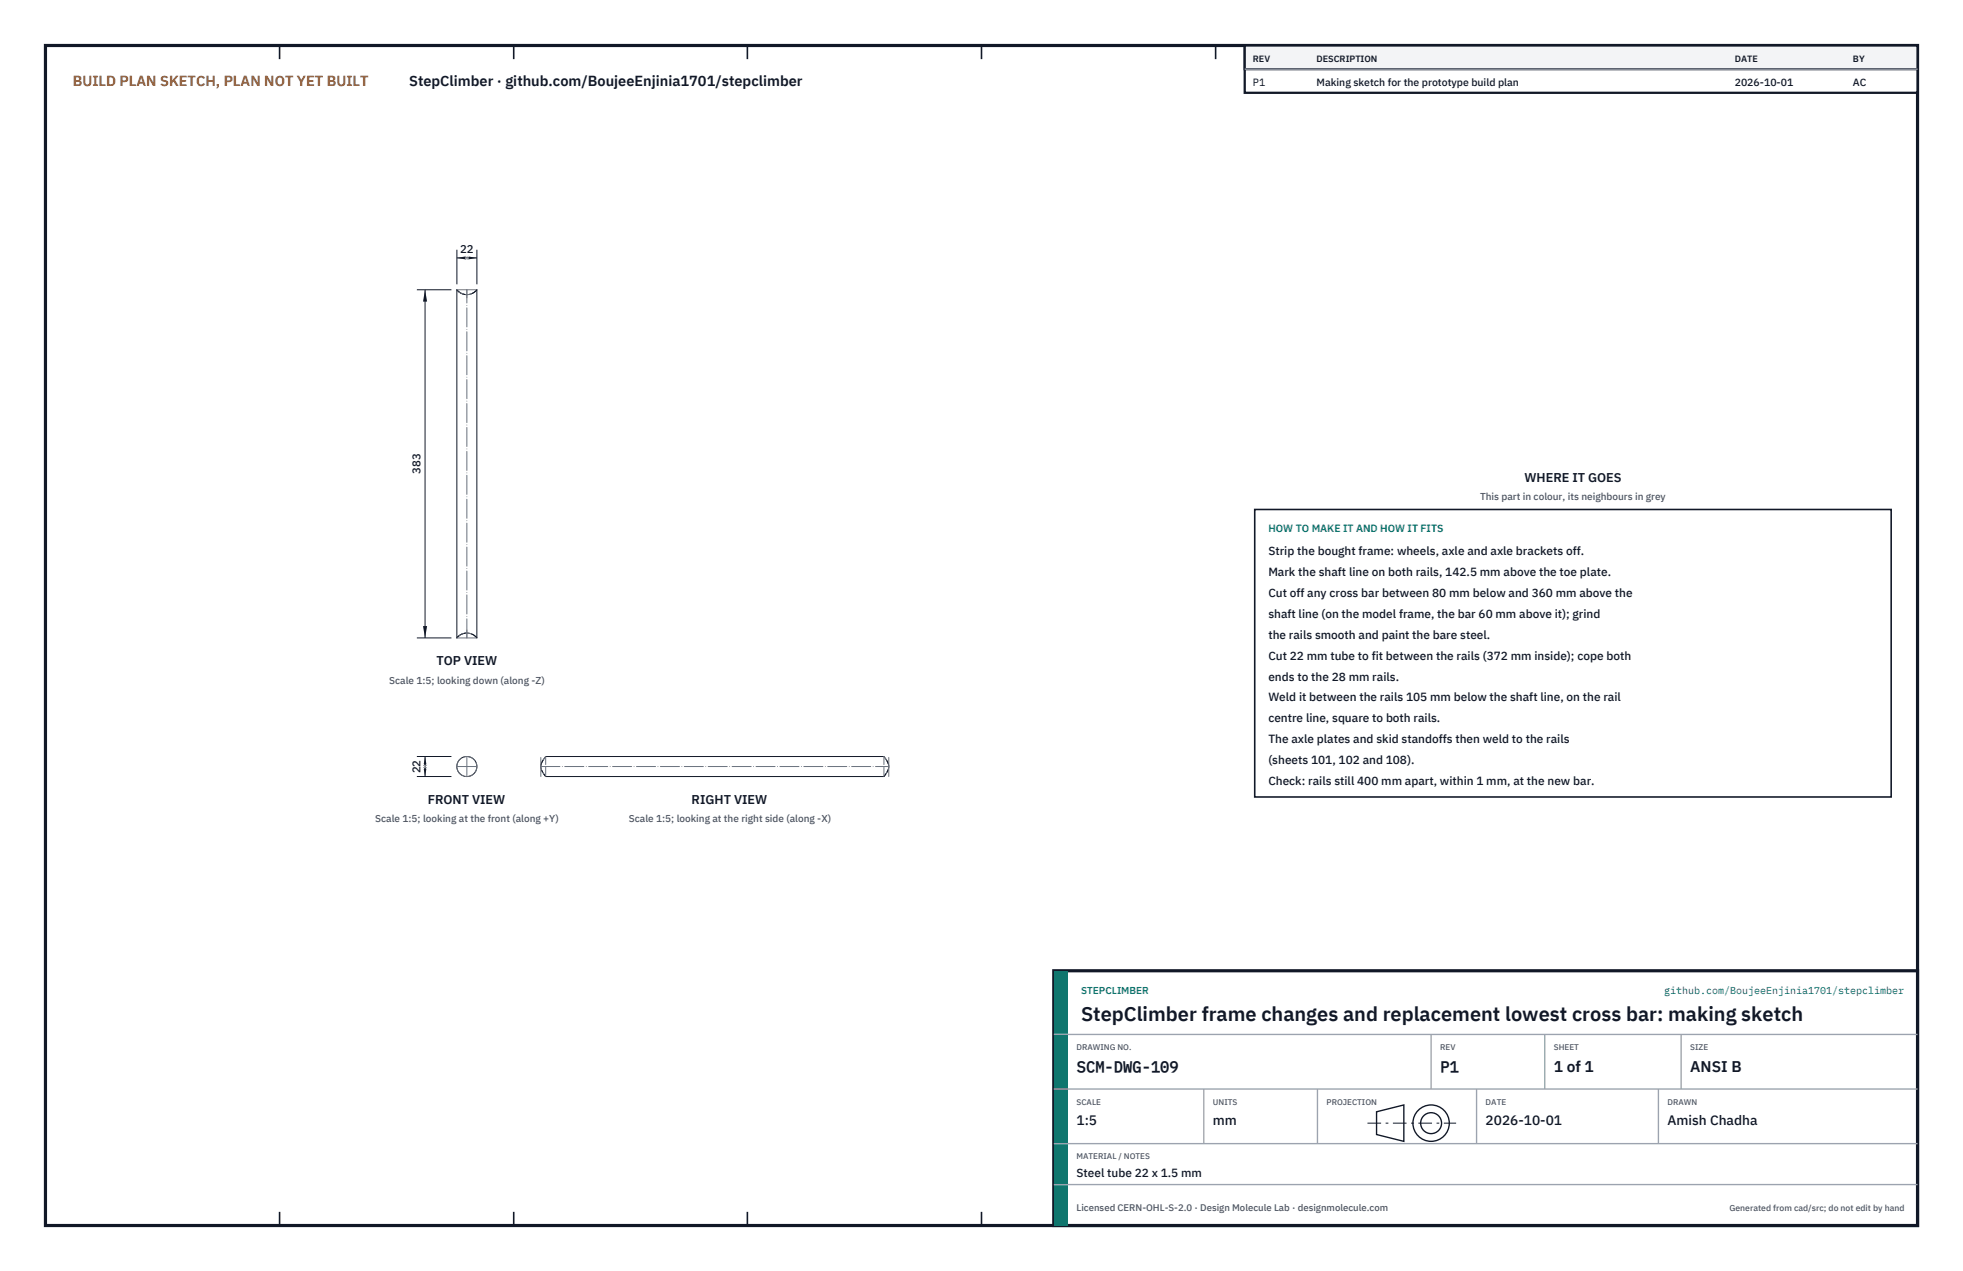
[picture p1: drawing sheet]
<svg xmlns="http://www.w3.org/2000/svg" width="432mm" height="279mm" viewBox="0 0 432 279" stroke-linecap="round" stroke-linejoin="round" font-family="sans-serif">
<defs><g id="words">
<text font-size="4.4" fill="#111827" x="237.8" y="224.4">StepClimber frame changes and replacement lowest cross bar: making sketch</text>
<g font-size="3.4" fill="#111827">
<text x="236.8" y="235.6">SCM-DWG-109</text>
<text x="316.8" y="235.6">P1</text>
<text x="341.8" y="235.6">1 of 1</text>
<text x="371.8" y="235.6">ANSI B</text>
</g>
<text font-size="3.2" fill="#b45309" x="16" y="19">BUILD PLAN SKETCH, PLAN NOT YET BUILT</text>
<text font-size="3.2" fill="#111827" x="90" y="19">StepClimber · github.com/BoujeeEnjinia1701/stepclimber</text>
<g font-size="3" fill="#111827">
<text x="236.8" y="247.2">1:5</text>
<text x="266.8" y="247.2">mm</text>
<text x="326.8" y="247.2">2026-10-01</text>
<text x="366.8" y="247.2">Amish Chadha</text>
</g>
<g font-size="2.8" fill="#111827">
<text x="335.3" y="106">WHERE IT GOES</text>
<text x="96" y="146.3">TOP VIEW</text>
<text x="94.1" y="176.7">FRONT VIEW</text>
<text x="152.1" y="176.7">RIGHT VIEW</text>
</g>
<g font-size="2.6" fill="#111827">
<text x="279" y="122">Strip the bought frame: wheels, axle and axle brackets off.</text>
<text x="279" y="126.6">Mark the shaft line on both rails, 142.5 mm above the toe plate.</text>
<text x="279" y="131.2">Cut off any cross bar between 80 mm below and 360 mm above the</text>
<text x="279" y="135.8">shaft line (on the model frame, the bar 60 mm above it); grind</text>
<text x="279" y="140.4">the rails smooth and paint the bare steel.</text>
<text x="279" y="145">Cut 22 mm tube to fit between the rails (372 mm inside); cope both</text>
<text x="279" y="149.6">ends to the 28 mm rails.</text>
<text x="279" y="154.2">Weld it between the rails 105 mm below the shaft line, on the rail</text>
<text x="279" y="158.8">centre line, square to both rails.</text>
<text x="279" y="163.4">The axle plates and skid standoffs then weld to the rails</text>
<text x="279" y="168">(sheets 101, 102 and 108).</text>
<text x="279" y="172.6">Check: rails still 400 mm apart, within 1 mm, at the new bar.</text>
<text x="236.8" y="258.8">Steel tube 22 x 1.5 mm</text>
</g>
<g font-size="2.5" fill="#111827">
<text x="101.2" y="55.7">22</text>
<text x="92.5" y="104.1" transform="rotate(-90 92.5 104.1)">383</text>
<text x="92.5" y="170" transform="rotate(-90 92.5 170)">22</text>
</g>
<g font-size="2.3" fill="#111827">
<text x="275.6" y="18.8">P1</text>
<text x="289.6" y="18.8">Making sketch for the prototype build plan</text>
<text x="381.6" y="18.8">2026-10-01</text>
<text x="407.6" y="18.8">AC</text>
</g>
<text font-size="2.3" fill="#0f766e" x="279" y="117">HOW TO MAKE IT AND HOW IT FITS</text>
<g font-size="2.2" fill="#4b5563">
<text x="325.6" y="110">This part in colour, its neighbours in grey</text>
<text x="85.6" y="150.3">Scale 1:5; looking down (along -Z)</text>
<text x="82.5" y="180.7">Scale 1:5; looking at the front (along +Y)</text>
<text x="138.3" y="180.7">Scale 1:5; looking at the right side (along -X)</text>
</g>
<g font-size="2.2" fill="#0f766e">
<text x="237.8" y="218.4">STEPCLIMBER</text>
<text x="366.1" y="218.4">github.com/BoujeeEnjinia1701/stepclimber</text>
</g>
<text font-size="2.1" fill="#4b5563" x="236.8" y="266.2">Licensed CERN-OHL-S-2.0 · Design Molecule Lab · designmolecule.com</text>
<g font-size="2" fill="#111827">
<text x="275.6" y="13.6">REV</text>
<text x="289.6" y="13.6">DESCRIPTION</text>
<text x="381.6" y="13.6">DATE</text>
<text x="407.6" y="13.6">BY</text>
</g>
<text font-size="1.9" fill="#4b5563" x="380.4" y="266.2">Generated from cad/src; do not edit by hand</text>
<g font-size="1.8" fill="#4b5563">
<text x="236.8" y="230.8">DRAWING NO.</text>
<text x="316.8" y="230.8">REV</text>
<text x="341.8" y="230.8">SHEET</text>
<text x="371.8" y="230.8">SIZE</text>
<text x="236.8" y="242.8">SCALE</text>
<text x="266.8" y="242.8">UNITS</text>
<text x="291.8" y="242.8">PROJECTION</text>
<text x="326.8" y="242.8">DATE</text>
<text x="366.8" y="242.8">DRAWN</text>
<text x="236.8" y="254.8">MATERIAL / NOTES</text>
</g>
</g></defs>
<path d="M10 10h411.8v259.4h-411.8z" fill="none" stroke="#111827" stroke-width=".7" stroke-linecap="butt"/>
<g fill="none" stroke="#111827" stroke-width=".35">
<path d="M61.5 10v3M113 10v3M164.4 10v3M215.9 10v3M267.4 10v3M318.9 10v3M370.3 10v3M61.5 266.4v3M113 266.4v3M164.4 266.4v3M215.9 266.4v3M267.4 266.4v3"/>
<path d="M318.9 266.4v3M370.3 266.4v3"/>
</g>
<g fill="none" stroke="#111727" stroke-width=".22">
<path d="M100.5 63.7l.4 .4M100.5 63.7l1 .8 1.2 .3M100.5 63.7v76.5M101 64.2l.1 .1M101.3 64.4l.2 .1M101.6 64.5l.1 .1M101.8 64.6h.1M101.9 64.6l.5 .2M102.6 64.8h.1M104.9 63.7l-.4 .4a2.8 2.8 0 0 1-1.8 .7M104.9 63.7l-1.2 .9M104.9 63.7v76.5"/>
<path d="M100.9 139.8l-.4 .4M101.1 139.7h-.1M101.5 139.4l-.2 .2M101.7 139.3l-.1 .1M101.8 139.3h.1M102.4 139.2l-.5 .1M102.7 139.2h-.1M102.7 139.2a2.79 2.79 0 0 1 2.2 1M102.7 139.2l-1.2 .2-1 .8M103.7 139.4l1.2 .8M119.1 169.2l.3 .6M119.5 167.1l-.5 1"/>
<path d="M119.6 170.1l.4 .6M120 170.7a2.8 2.8 0 0 1 0-4.4h74.4a2.8 2.8 0 0 1 0 4.4M120 170.7h74.4M194.9 170.1l-.5 .6M195 167.1l.5 1M195.4 169.2l-.3 .6"/>
<circle cx="102.7" cy="168.5" r="2.2"/>
</g>
<g fill="none" stroke="#6a7180" stroke-width=".22" stroke-dasharray="2.1 .5">
<path d="M101 64.2l-.1-.1M101.3 64.4l-.2-.1M101.6 64.5h-.1M101.8 64.6h-.1M101.9 64.6h-.1M102.6 64.8h-.2M103.7 64.6l-1 .2M101 139.7l-.1 .1M101.3 139.6l-.2 .1M101.6 139.4h-.1M101.8 139.3h-.1M101.9 139.3h-.1"/>
<path d="M102.6 139.2h-.2M103.7 139.4l-1-.2M102.7 166.3a2.2 2.2 0 0 1 1.9 3.3 2.2 2.2 0 0 1-3.7 .1 2.2 2.2 0 0 1 1.6-3.4h.2M119.1 169.2l-.1-1.1M119.5 167.1l.5-.8M119.6 170.1l-.2-.3M120 170.7v-4.4M194.4 170.7v-4.4M194.9 170.1l.2-.3M195 167.1l-.6-.8M195.4 169.2l.1-1.1"/>
</g>
<path d="M100.5 63.7h4.4M102.7 65.5v-1.8M100.5 140.2h4.4M102.7 140.2v-1.7M102.7 140.2v-76.5M100.5 168.5h4.4M102.7 170.7v-4.4M119 170.7v-4.4M119 168.5h76.5M195.5 170.7v-4.4" fill="none" stroke="#6a7180" stroke-width=".22" stroke-dasharray="4.2 .5 0 .5"/>
<path d="M100.5 54.9v7.6M100.5 56.7h4.4M104.9 54.9v7.6" fill="none" stroke="#111827" stroke-width=".22"/>
<path d="M100.5 56.7l2.6-.5v.9zM102.3 56.2v.9l2.6-.4z" fill="#111827"/>
<path d="M91.7 63.7h7.6M93.5 63.7v76.5M91.7 140.2h7.6" fill="none" stroke="#111827" stroke-width=".22"/>
<path d="M93.5 63.7l-.5 2.6h.9zM93 137.6h.9l-.4 2.6z" fill="#111827"/>
<path d="M91.7 166.3h7.6M91.7 170.7h7.6M93.5 166.3v4.4" fill="none" stroke="#111827" stroke-width=".22"/>
<path d="M93.5 166.3l-.5 2.6h.9zM93 168.1h.9l-.4 2.6z" fill="#111827"/>
<path d="M276 112h140v63.2h-140z" fill="#fff" stroke="#111827" stroke-width=".35"/>
<path d="M273.8 10h148v10.4h-148z" fill="#fff" stroke="#111827" stroke-width=".5"/>
<path d="M273.8 10h148v5.2h-148z" fill="#f3f4f6" stroke="#111827" stroke-width=".5"/>
<path d="M273.8 15.2h148" fill="none" stroke="#9ca3af" stroke-width=".3"/>
<path d="M231.8 213.4h190v56h-190z" fill="#fff" stroke="#111827" stroke-width=".7" stroke-linecap="butt"/>
<path d="M231.8 213.4h3v56h-3z" fill="#0f766e"/>
<path d="M231.8 227.4h190M231.8 239.4h190M264.8 239.4v12M289.8 239.4v12M314.8 227.4v12M324.8 239.4v12M339.8 227.4v12M364.8 239.4v12M369.8 227.4v12M231.8 251.4h190M231.8 260.4h190" fill="none" stroke="#9ca3af" stroke-width=".3"/>
<g fill="none" stroke="#111827" stroke-width=".3">
<path d="M302.8 244.4l6-1.5v8l-6-1.5z"/>
<circle cx="314.8" cy="246.9" r="4"/>
<circle cx="314.8" cy="246.9" r="2.3"/>
</g>
<path d="M300.8 246.9h19.5" fill="none" stroke="#111827" stroke-width=".22" stroke-dasharray="3 1 .6 1" stroke-linecap="butt"/>
<use href="#words"/>
</svg>
